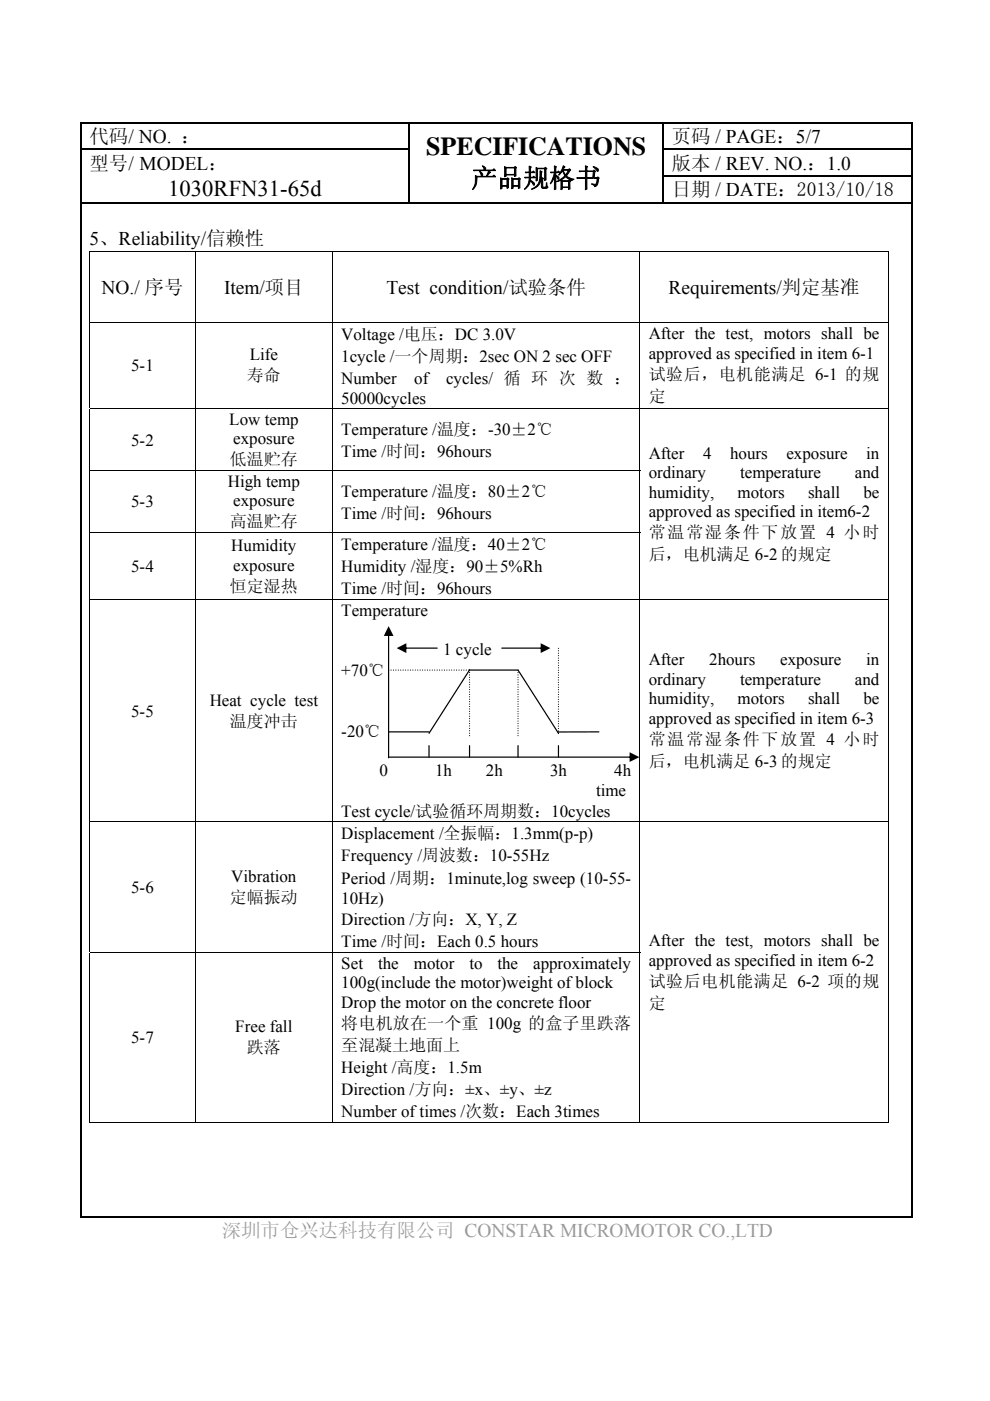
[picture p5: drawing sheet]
<svg xmlns="http://www.w3.org/2000/svg" width="210mm" height="297mm" viewBox="0 0 210 297" stroke-linecap="round" stroke-linejoin="round" font-family="sans-serif">
<defs><g id="words">
<g font-size="5.5">
<text x="90.4" y="32.9">SPECIFICATIONS</text>
<text x="100" y="39.6">产品规格书</text>
</g>
<text font-size="4.8" x="35.7" y="41.6">1030RFN31-65d</text>
<g font-size="4.1">
<text x="19" y="30.4">代码/ NO. ：</text>
<text x="19" y="36">型号/ MODEL：</text>
<text x="142.5" y="30.4">页码 / PAGE：5/7</text>
<text x="142.5" y="36">版本 / REV. NO.：1.0</text>
<text x="142.5" y="41.6">日期 / DATE：2013/10/18</text>
<text x="19" y="52">5、Reliability/信赖性</text>
<text x="21.5" y="62.3">NO./ 序号</text>
<text x="47.5" y="62.3">Item/项目</text>
<text x="82" y="62.3">Test condition/试验条件</text>
<text x="141.8" y="62.3">Requirements/判定基准</text>
</g>
<text font-size="4.1" fill="#9a9a9a" x="47.1" y="262.3">深圳市仓兴达科技有限公司 CONSTAR MICROMOTOR CO.,LTD</text>
<g font-size="3.6">
<text x="72.4" y="72">Voltage /电压：DC 3.0V</text>
<text x="137.6" y="72">After the test, motors shall be</text>
<text x="53" y="76.4">Life</text>
<text x="72.4" y="76.7">1cycle /一个周期：2sec ON 2 sec OFF</text>
<text x="137.6" y="76.1">approved as specified in item 6-1</text>
<text x="27.8" y="78.7">5-1</text>
<text x="52.4" y="80.8">寿命</text>
<text x="72.4" y="81.3">Number</text>
<text x="87.9" y="81.3">of</text>
<text x="94.6" y="81.3">cycles/ 循 环 次 数 ：</text>
<text x="137.6" y="80.5">试验后，电机能满足 6-1 的规</text>
<text x="72.4" y="85.7">50000cycles</text>
<text x="137.6" y="85.2">定</text>
<text x="27.8" y="94.5">5-2</text>
<text x="48.6" y="90">Low temp</text>
<text x="49.5" y="94.2">exposure</text>
<text x="72.4" y="92.2">Temperature /温度：-30±2℃</text>
<text x="48.8" y="98.6">低温贮存</text>
<text x="72.4" y="96.8">Time /时间：96hours</text>
<text x="137.6" y="97.2">After</text>
<text x="137.6" y="101.4">ordinary</text>
<text x="149.1" y="97.2">4</text>
<text x="154.8" y="97.2">hours</text>
<text x="157" y="101.4">temperature</text>
<text x="166.8" y="97.2">exposure</text>
<text x="181.3" y="101.4">and</text>
<text x="183.7" y="97.2">in</text>
<text x="27.8" y="107.6">5-3</text>
<text x="48.3" y="103.2">High temp</text>
<text x="49.5" y="107.3">exposure</text>
<text x="72.4" y="105.3">Temperature /温度：80±2℃</text>
<text x="137.6" y="105.5">humidity,</text>
<text x="156.5" y="105.5">motors</text>
<text x="171.4" y="105.5">shall</text>
<text x="183.1" y="105.5">be</text>
<text x="48.8" y="111.8">高温贮存</text>
<text x="72.4" y="110">Time /时间：96hours</text>
<text x="137.6" y="109.6">approved as specified in item6-2</text>
<text x="49.1" y="116.9">Humidity</text>
<text x="72.4" y="116.6">Temperature /温度：40±2℃</text>
<text x="137.6" y="114.1">常温常湿条件下放置 4 小时</text>
<text x="137.6" y="118.8">后，电机满足 6-2 的规定</text>
<text x="27.8" y="121.3">5-4</text>
<text x="48.8" y="125.4">恒定湿热</text>
<text x="49.5" y="121">exposure</text>
<text x="72.4" y="121.3">Humidity /湿度：90±5%Rh</text>
<text x="72.4" y="126">Time /时间：96hours</text>
<text x="72.4" y="130.5">Temperature</text>
<text x="72.4" y="143.3">+70℃</text>
<text x="94" y="138.8">1 cycle</text>
<text x="137.6" y="141">After</text>
<text x="150.4" y="141">2hours</text>
<text x="165.5" y="141">exposure</text>
<text x="183.7" y="141">in</text>
<text x="44.5" y="149.6">Heat cycle test</text>
<text x="137.6" y="145.2">ordinary</text>
<text x="137.6" y="149.3">humidity,</text>
<text x="156.5" y="149.3">motors</text>
<text x="157" y="145.2">temperature</text>
<text x="171.4" y="149.3">shall</text>
<text x="181.3" y="145.2">and</text>
<text x="183.1" y="149.3">be</text>
<text x="27.8" y="151.9">5-5</text>
<text x="48.8" y="154.1">温度冲击</text>
<text x="137.6" y="153.5">approved as specified in item 6-3</text>
<text x="72.4" y="156.2">-20℃</text>
<text x="137.6" y="157.9">常温常湿条件下放置 4 小时</text>
<text x="80.5" y="164.5">0</text>
<text x="92.3" y="164.5">1h</text>
<text x="103.1" y="164.5">2h</text>
<text x="116.7" y="164.5">3h</text>
<text x="130.3" y="164.5">4h</text>
<text x="137.6" y="162.6">后，电机满足 6-3 的规定</text>
<text x="72.4" y="173.1">Test cycle/试验循环周期数：10cycles</text>
<text x="126.4" y="168.7">time</text>
<text x="72.4" y="178">Displacement /全振幅：1.3mm(p-p)</text>
<text x="72.4" y="182.6">Frequency /周波数：10-55Hz</text>
<text x="27.8" y="189.4">5-6</text>
<text x="48.8" y="191.5">定幅振动</text>
<text x="49.1" y="187">Vibration</text>
<text x="72.4" y="191.7">10Hz)</text>
<text x="72.4" y="187.3">Period /周期：1minute,log sweep (10-55-</text>
<text x="72.4" y="196.2">Direction /方向：X, Y, Z</text>
<text x="72.4" y="200.9">Time /时间：Each 0.5 hours</text>
<text x="137.6" y="200.6">After the test, motors shall be</text>
<text x="72.4" y="205.4">Set</text>
<text x="72.4" y="209.5">100g(include the motor)weight of block</text>
<text x="80.2" y="205.4">the</text>
<text x="87.8" y="205.4">motor</text>
<text x="99.6" y="205.4">to</text>
<text x="105.5" y="205.4">the</text>
<text x="113.1" y="205.4">approximately</text>
<text x="137.6" y="204.7">approved as specified in item 6-2</text>
<text x="137.6" y="209.2">试验后电机能满足 6-2 项的规</text>
<text x="72.4" y="213.7">Drop the motor on the concrete floor</text>
<text x="137.6" y="213.9">定</text>
<text x="27.8" y="221.2">5-7</text>
<text x="49.9" y="218.9">Free fall</text>
<text x="72.4" y="218.1">将电机放在一个重 100g 的盒子里跌落</text>
<text x="52.4" y="223.4">跌落</text>
<text x="72.4" y="222.8">至混凝土地面上</text>
<text x="72.4" y="227.5">Height /高度：1.5m</text>
<text x="72.4" y="232.2">Direction /方向：±x、±y、±z</text>
<text x="72.4" y="236.8">Number of times /次数：Each 3times</text>
</g>
</g></defs>
<g fill="#000">
<path d="M17 25.8h.3v.4h-.3zM17 31.6h.3v.2h-.3zM17 37.2h.3v.3h-.3zM86.7 26.2h.2zM86.7 31.6h.2v.2h-.2zM86.7 37.2h.2v.3h-.2zM140.5 26.2h.3zM140.5 25.8h.4v.4h-.4zM140.5 31.6h.3v.2h-.3zM140.5 37.2h.3v.3h-.3zM193.4 25.8h.3v.4h-.3zM193.4 31.6h.3v.2h-.3z"/>
<path d="M193.4 37.2h.3v.3h-.3zM17 42.9h.3v.2h-.3zM19 53.2h.2v.2h-.2zM188.3 53.2h.1v.2h-.1zM193.4 42.9h.3v.2h-.3zM188.3 99.7h.1v.1h-.1zM188.3 112.8h.1v.2h-.1zM188.3 201.9h.1v.2h-.1zM188.3 237.9h.1v.2h-.1zM193.4 257.8h.3v.3h-.3z"/>
<path d="M85.8 137.3h6.9l.2 .1-.2 .1h-6.8zM84.1 137.4l2.1-1v2.1z"/>
<path d="M106.3 137.3h8.7l.1 .1-.1 .1h-8.6zM114.7 136.4l2 1-2 1.1z"/>
<path d="M82.3 134.4l.2 .1v26.2l-.1 .1-.1-.1zM82.4 132.8l1.1 2h-2.1z"/>
<path d="M82.3 160.4h51.6l.1 .1-.1 .2h-51.5zM133.5 159.5l2.1 1-2.1 1z"/>
</g>
<path d="M17 26h123.5M17.1 26.2v5.4M17.1 31.8v5.4M17.1 37.5v5.4M140.9 26h52.5M17.1 43.1v215M17 258h176.4" fill="none" stroke="#000" stroke-width=".34"/>
<path d="M86.8 26.2v5.4M86.8 31.8v5.4M86.8 37.5v5.4M140.7 26.2v5.4M140.7 31.8v5.4M140.7 37.5v5.4M140.8 37.3h52.6" fill="none" stroke="#000" stroke-width=".25"/>
<path d="M193.5 26.2v5.4M193.5 31.8v5.4M193.5 37.5v5.4M193.5 43.1v215" fill="none" stroke="#000" stroke-width=".32"/>
<path d="M17.3 31.7h69.4M140.8 31.7h52.6M17.3 43h176.1" fill="none" stroke="#000" stroke-width=".23"/>
<g fill="none" stroke="#000" stroke-width=".21">
<path d="M19 53.3h169.4M19.1 53.4v14.8M41.4 53.4v14.8M70.5 53.4v14.8M135.7 53.4v14.8M188.4 53.4v14.8M19 68.3h169.4M19.1 68.4v18.2M41.4 68.4v18.2M70.5 68.4v18.2M135.7 68.4v18.2M188.4 68.4v18.2"/>
<path d="M19 86.6h169.4M19 99.8h116.8M19.1 86.7v13M19.1 99.8v13M41.4 86.7v13M41.4 99.8v13M70.5 86.7v13M70.5 99.8v13M135.7 86.7v13M135.7 99.8v13M188.4 86.7v13M188.4 99.8v13"/>
<path d="M19 112.9h116.8M19.1 113v14M41.4 113v14M70.5 113v14M135.7 113v14M188.4 113v14M19 127.1h169.4M19.1 127.2v47M41.4 127.2v47M70.5 127.2v47M135.7 127.2v47M188.4 127.2v47"/>
<path d="M19 174.3h169.4M19.1 174.3v27.6M41.4 174.3v27.6M70.5 174.3v27.6M135.7 174.3v27.6M188.4 174.3v27.6M19 202h116.8M19.1 202.1v36M41.4 202.1v36M70.5 202.1v36M135.7 202.1v36M188.4 202.1v36"/>
<path d="M19 238h22.3M41.5 238h29M70.6 238h65.1M135.8 238h52.5"/>
</g>
<path d="M82.4 155.2h8.6M91 158.1v2.4M99.6 158.1v2.4M109.9 158.1v2.4M118.4 158.1v2.4M118.4 155.5l-8.5-13.4h-10.3l-8.6 13.4M127 155.2h-8.6" fill="none" stroke="#000" stroke-width=".26"/>
<path d="M82.4 142.1h17.2M99.6 142.1v13.9M109.9 142.1v13.9M118.4 155.5v-18.1" fill="none" stroke="#000" stroke-width=".26" stroke-dasharray="0 .5"/>
<use href="#words"/>
</svg>
